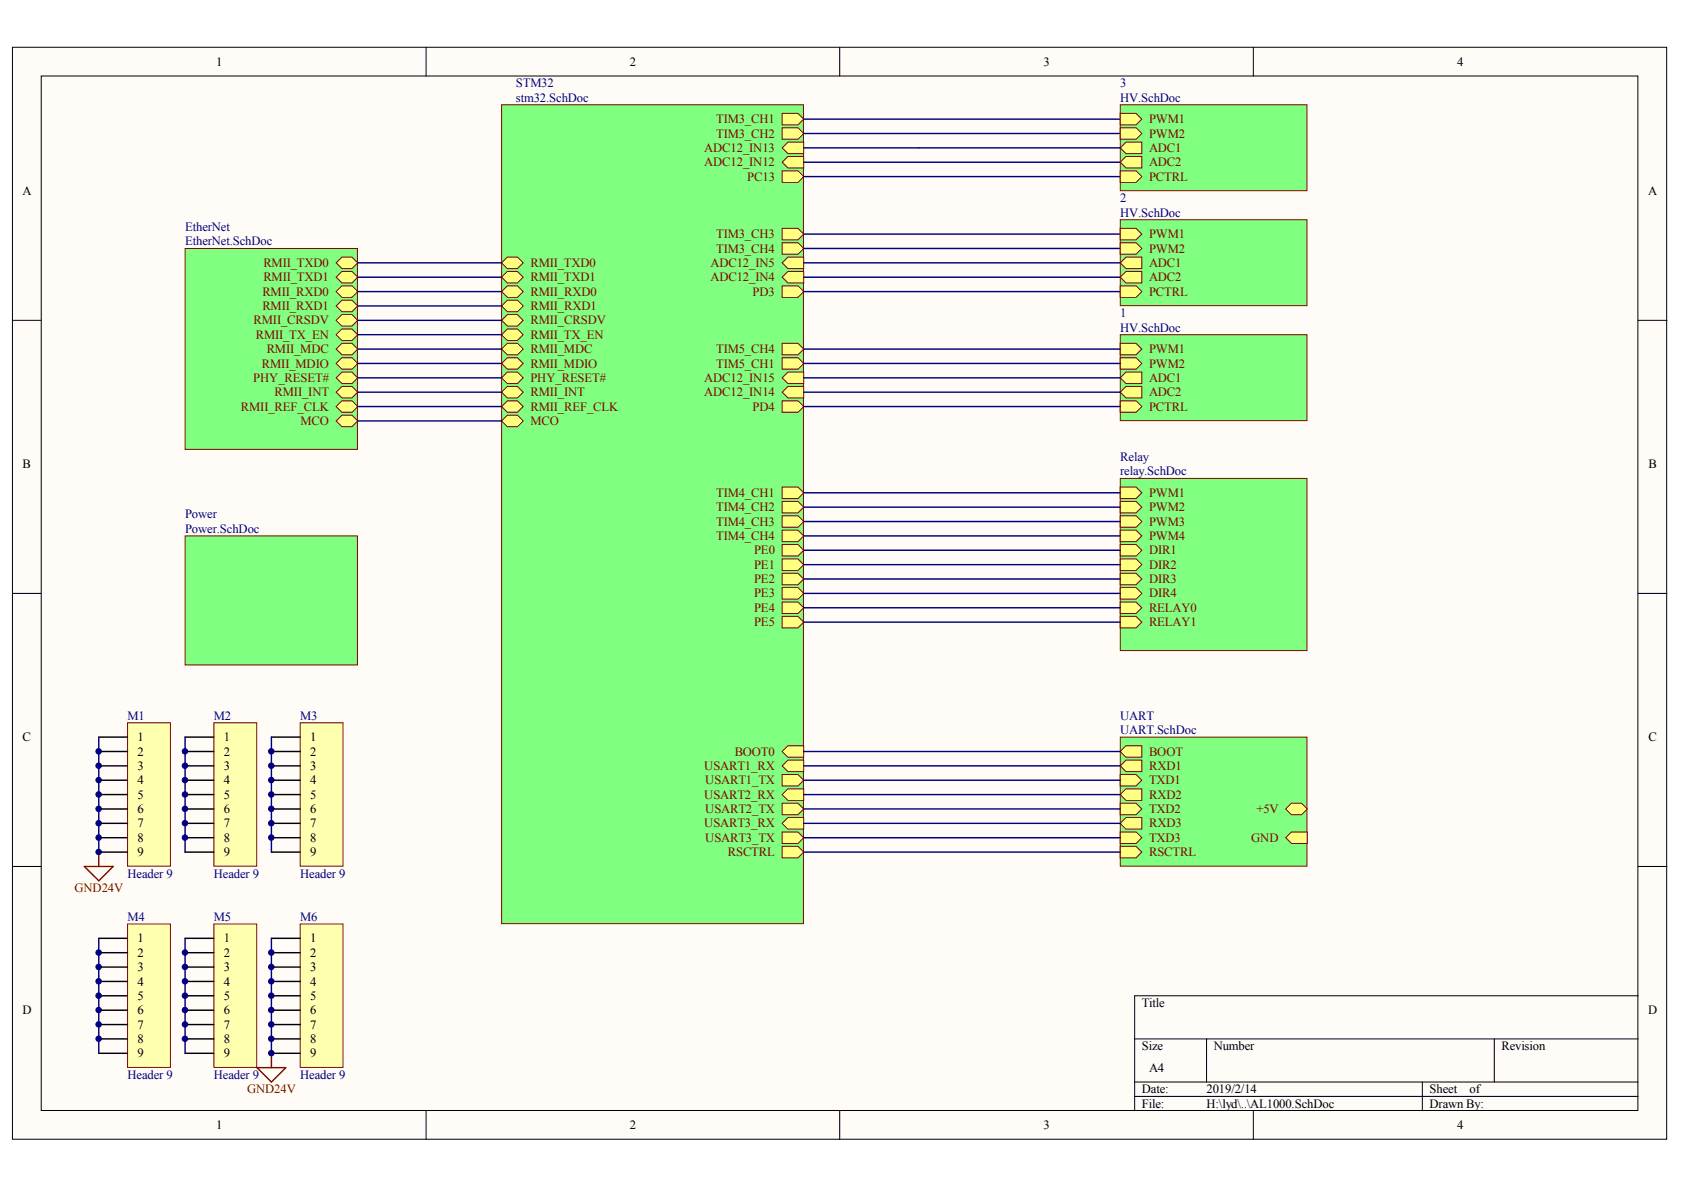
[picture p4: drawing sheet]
<svg xmlns="http://www.w3.org/2000/svg" width="297mm" height="210mm" viewBox="0 0 297 210" stroke-linecap="round" stroke-linejoin="round" font-family="sans-serif">
<defs><g id="words">
<g font-size="2.2">
<text x="38.2" y="11.6">1</text>
<text x="111.1" y="11.6">2</text>
<text x="184.1" y="11.6">3</text>
<text x="257" y="11.6">4</text>
<text x="3.9" y="34.4">A</text>
<text x="290.7" y="34.4">A</text>
<text x="4" y="82.6">B</text>
<text x="290.8" y="82.6">B</text>
<text x="4" y="130.7">C</text>
<text x="24.3" y="130.7">1</text>
<text x="39.5" y="130.7">1</text>
<text x="54.7" y="130.7">1</text>
<text x="290.8" y="130.7">C</text>
<text x="24.3" y="133.3">2</text>
<text x="24.3" y="135.8">3</text>
<text x="39.5" y="133.3">2</text>
<text x="39.5" y="135.8">3</text>
<text x="54.7" y="133.3">2</text>
<text x="54.7" y="135.8">3</text>
<text x="24.3" y="138.3">4</text>
<text x="24.3" y="140.9">5</text>
<text x="24.3" y="143.4">6</text>
<text x="39.5" y="138.3">4</text>
<text x="39.5" y="140.9">5</text>
<text x="39.5" y="143.4">6</text>
<text x="54.7" y="138.3">4</text>
<text x="54.7" y="140.9">5</text>
<text x="54.7" y="143.4">6</text>
<text x="24.3" y="145.9">7</text>
<text x="24.3" y="148.5">8</text>
<text x="39.5" y="145.9">7</text>
<text x="39.5" y="148.5">8</text>
<text x="54.7" y="145.9">7</text>
<text x="54.7" y="148.5">8</text>
<text x="24.3" y="151">9</text>
<text x="39.5" y="151">9</text>
<text x="54.7" y="151">9</text>
<text x="24.3" y="166.2">1</text>
<text x="39.5" y="166.2">1</text>
<text x="54.7" y="166.2">1</text>
<text x="24.3" y="168.8">2</text>
<text x="24.3" y="171.3">3</text>
<text x="24.3" y="173.8">4</text>
<text x="39.5" y="168.8">2</text>
<text x="39.5" y="171.3">3</text>
<text x="39.5" y="173.8">4</text>
<text x="54.7" y="168.8">2</text>
<text x="54.7" y="171.3">3</text>
<text x="54.7" y="173.8">4</text>
<text x="3.9" y="178.9">D</text>
<text x="24.3" y="176.4">5</text>
<text x="24.3" y="178.9">6</text>
<text x="39.5" y="176.4">5</text>
<text x="39.5" y="178.9">6</text>
<text x="54.7" y="176.4">5</text>
<text x="54.7" y="178.9">6</text>
<text x="201.4" y="177.6">Title</text>
<text x="290.7" y="178.9">D</text>
<text x="24.3" y="181.4">7</text>
<text x="24.3" y="184">8</text>
<text x="39.5" y="181.4">7</text>
<text x="39.5" y="184">8</text>
<text x="54.7" y="181.4">7</text>
<text x="54.7" y="184">8</text>
<text x="201.4" y="185.2">Size</text>
<text x="214.1" y="185.2">Number</text>
<text x="264.8" y="185.2">Revision</text>
<text x="24.3" y="186.5">9</text>
<text x="39.5" y="186.5">9</text>
<text x="54.7" y="186.5">9</text>
<text x="202.7" y="189">A4</text>
<text x="201.4" y="192.8">Date:</text>
<text x="201.4" y="195.4">File:</text>
<text x="212.8" y="192.8">2019/2/14</text>
<text x="212.8" y="195.4">H:\lyd\..\AL1000.SchDoc</text>
<text x="252.2" y="192.8">Sheet</text>
<text x="252.2" y="195.4">Drawn By:</text>
<text x="259.2" y="192.8">of</text>
<text x="38.2" y="199.2">1</text>
<text x="111.1" y="199.2">2</text>
<text x="184.1" y="199.2">3</text>
<text x="257" y="199.2">4</text>
</g>
<g font-size="2.2" fill="#000080">
<text x="91" y="15.4">STM32</text>
<text x="91" y="17.9">stm32.SchDoc</text>
<text x="197.6" y="15.4">3</text>
<text x="197.6" y="17.9">HV.SchDoc</text>
<text x="197.6" y="35.7">2</text>
<text x="32.6" y="40.7">EtherNet</text>
<text x="197.6" y="38.2">HV.SchDoc</text>
<text x="32.6" y="43.3">EtherNet.SchDoc</text>
<text x="197.6" y="56">1</text>
<text x="197.6" y="58.5">HV.SchDoc</text>
<text x="197.6" y="81.3">Relay</text>
<text x="197.6" y="83.8">relay.SchDoc</text>
<text x="32.6" y="91.4">Power</text>
<text x="32.6" y="94">Power.SchDoc</text>
<text x="22.5" y="126.9">M1</text>
<text x="37.7" y="126.9">M2</text>
<text x="52.9" y="126.9">M3</text>
<text x="197.6" y="126.9">UART</text>
<text x="197.6" y="129.5">UART.SchDoc</text>
<text x="22.5" y="154.8">Header 9</text>
<text x="37.7" y="154.8">Header 9</text>
<text x="52.9" y="154.8">Header 9</text>
<text x="22.5" y="162.4">M4</text>
<text x="37.7" y="162.4">M5</text>
<text x="52.9" y="162.4">M6</text>
<text x="22.5" y="190.3">Header 9</text>
<text x="37.7" y="190.3">Header 9</text>
<text x="52.9" y="190.3">Header 9</text>
</g>
<g font-size="2.2" fill="#800000">
<text x="126.3" y="21.7">TIM3_CH1</text>
<text x="202.7" y="21.7">PWM1</text>
<text x="124.2" y="29.3">ADC12_IN12</text>
<text x="124.2" y="26.8">ADC12_IN13</text>
<text x="126.3" y="24.3">TIM3_CH2</text>
<text x="202.7" y="26.8">ADC1</text>
<text x="202.7" y="29.3">ADC2</text>
<text x="202.7" y="24.3">PWM2</text>
<text x="131.8" y="31.9">PC13</text>
<text x="202.7" y="31.9">PCTRL</text>
<text x="46.5" y="47.1">RMII_TXD0</text>
<text x="93.6" y="47.1">RMII_TXD0</text>
<text x="125.3" y="47.1">ADC12_IN5</text>
<text x="126.3" y="42">TIM3_CH3</text>
<text x="126.3" y="44.5">TIM3_CH4</text>
<text x="202.7" y="47.1">ADC1</text>
<text x="202.7" y="42">PWM1</text>
<text x="202.7" y="44.5">PWM2</text>
<text x="46.3" y="52.2">RMII_RXD0</text>
<text x="46.5" y="49.6">RMII_TXD1</text>
<text x="93.6" y="49.6">RMII_TXD1</text>
<text x="93.6" y="52.2">RMII_RXD0</text>
<text x="125.3" y="49.6">ADC12_IN4</text>
<text x="132.8" y="52.2">PD3</text>
<text x="202.7" y="49.6">ADC2</text>
<text x="202.7" y="52.2">PCTRL</text>
<text x="44.7" y="57.2">RMII_CRSDV</text>
<text x="45.1" y="59.8">RMII_TX_EN</text>
<text x="46.3" y="54.7">RMII_RXD1</text>
<text x="93.6" y="54.7">RMII_RXD1</text>
<text x="93.6" y="57.2">RMII_CRSDV</text>
<text x="93.6" y="59.8">RMII_TX_EN</text>
<text x="46.2" y="64.8">RMII_MDIO</text>
<text x="47" y="62.3">RMII_MDC</text>
<text x="93.6" y="62.3">RMII_MDC</text>
<text x="93.6" y="64.8">RMII_MDIO</text>
<text x="126.3" y="64.8">TIM5_CH1</text>
<text x="126.3" y="62.3">TIM5_CH4</text>
<text x="202.7" y="62.3">PWM1</text>
<text x="202.7" y="64.8">PWM2</text>
<text x="44.7" y="67.4">PHY_RESET#</text>
<text x="48.4" y="69.9">RMII_INT</text>
<text x="93.6" y="67.4">PHY_RESET#</text>
<text x="93.6" y="69.9">RMII_INT</text>
<text x="124.2" y="69.9">ADC12_IN14</text>
<text x="124.2" y="67.4">ADC12_IN15</text>
<text x="202.7" y="67.4">ADC1</text>
<text x="202.7" y="69.9">ADC2</text>
<text x="42.5" y="72.4">RMII_REF_CLK</text>
<text x="53" y="75">MCO</text>
<text x="93.6" y="72.4">RMII_REF_CLK</text>
<text x="93.6" y="75">MCO</text>
<text x="132.8" y="72.4">PD4</text>
<text x="202.7" y="72.4">PCTRL</text>
<text x="126.3" y="87.6">TIM4_CH1</text>
<text x="202.7" y="87.6">PWM1</text>
<text x="126.3" y="90.2">TIM4_CH2</text>
<text x="126.3" y="92.7">TIM4_CH3</text>
<text x="126.3" y="95.2">TIM4_CH4</text>
<text x="202.7" y="90.2">PWM2</text>
<text x="202.7" y="92.7">PWM3</text>
<text x="202.7" y="95.2">PWM4</text>
<text x="133" y="97.8">PE0</text>
<text x="133" y="100.3">PE1</text>
<text x="202.7" y="100.3">DIR2</text>
<text x="202.7" y="97.8">DIR1</text>
<text x="133" y="102.9">PE2</text>
<text x="133" y="105.4">PE3</text>
<text x="133" y="107.9">PE4</text>
<text x="202.7" y="102.9">DIR3</text>
<text x="202.7" y="105.4">DIR4</text>
<text x="202.7" y="107.9">RELAY0</text>
<text x="133" y="110.5">PE5</text>
<text x="202.7" y="110.5">RELAY1</text>
<text x="124.2" y="135.8">USART1_RX</text>
<text x="129.6" y="133.3">BOOT0</text>
<text x="202.7" y="133.3">BOOT</text>
<text x="202.7" y="135.8">RXD1</text>
<text x="124.2" y="140.9">USART2_RX</text>
<text x="124.4" y="138.3">USART1_TX</text>
<text x="124.4" y="143.4">USART2_TX</text>
<text x="202.7" y="138.3">TXD1</text>
<text x="202.7" y="140.9">RXD2</text>
<text x="202.7" y="143.4">TXD2</text>
<text x="221.6" y="143.4">+5V</text>
<text x="124.2" y="145.9">USART3_RX</text>
<text x="124.4" y="148.5">USART3_TX</text>
<text x="202.7" y="145.9">RXD3</text>
<text x="202.7" y="148.5">TXD3</text>
<text x="220.7" y="148.5">GND</text>
<text x="128.4" y="151">RSCTRL</text>
<text x="202.7" y="151">RSCTRL</text>
<text x="13.1" y="157.4">GND24V</text>
<text x="43.6" y="192.8">GND24V</text>
</g>
</g></defs>
<g fill="#fffcf8" stroke="#000" stroke-width=".18">
<path d="M2.2 8.3h291.8v192.6h-291.8z"/>
<path d="M7.3 13.4h281.6v182.5h-281.6z"/>
</g>
<g fill="none" stroke="#000" stroke-width=".18">
<path d="M75.2 8.3v5.1M148.1 8.3v5.1M221.1 8.3v5.1M2.2 56.5h5.1M289 56.5h5M2.2 104.7h5.1M289 104.7h5M2.2 152.8h5.1M289 152.8h5M289 175.6h-88.9v20.3M75.2 195.9v5.1M148.1 195.9v5.1"/>
<path d="M200.1 183.3h88.9M200.1 190.9h88.9M200.1 193.4h88.9M212.8 183.3v7.6M221.1 195.9v5.1M250.9 190.9v5M263.6 183.3v7.6"/>
</g>
<path d="M88.5 18.5h53.2v144.4h-53.2z" fill="#80ff80" stroke="#800000" stroke-width=".18"/>
<g fill="#ffff80" stroke="#800000" stroke-width=".18">
<path d="M138 20h2.8l1 1-1 1h-2.8z" fill-rule="evenodd"/>
<path d="M138 22.5h2.8l1 1-1 1.1h-2.8z" fill-rule="evenodd"/>
<path d="M138 40.3h2.8l1 1-1 1h-2.8z" fill-rule="evenodd"/>
<path d="M138 42.8h2.8l1 1-1 1h-2.8z" fill-rule="evenodd"/>
<path d="M138 28.6l1-1h2.8v2h-2.8z" fill-rule="evenodd"/>
<path d="M138 26.1l1-1h2.8v2h-2.8z" fill-rule="evenodd"/>
<path d="M138 69.2l1-1h2.8v2h-2.8z" fill-rule="evenodd"/>
<path d="M138 66.6l1-1h2.8v2.1h-2.8z" fill-rule="evenodd"/>
<path d="M138 50.4h2.8l1 1-1 1h-2.8z" fill-rule="evenodd"/>
<path d="M138 70.7h2.8l1 1-1 1h-2.8z" fill-rule="evenodd"/>
<path d="M88.5 46.4l1-1.1h1.8l1 1.1-1 1h-1.8z" fill-rule="evenodd"/>
<path d="M88.5 48.9l1-1h1.8l1 1-1 1h-1.8z" fill-rule="evenodd"/>
<path d="M88.5 51.4l1-1h1.8l1 1-1 1h-1.8z" fill-rule="evenodd"/>
<path d="M88.5 54l1-1h1.8l1 1-1 1h-1.8z" fill-rule="evenodd"/>
<path d="M88.5 56.5l1-1h1.8l1 1-1 1h-1.8z" fill-rule="evenodd"/>
<path d="M88.5 59l1-1h1.8l1 1-1 1.1h-1.8z" fill-rule="evenodd"/>
<path d="M88.5 61.6l1-1h1.8l1 1-1 1h-1.8z" fill-rule="evenodd"/>
<path d="M88.5 64.1l1-1h1.8l1 1-1 1h-1.8z" fill-rule="evenodd"/>
<path d="M88.5 66.6l1-1h1.8l1 1-1 1.1h-1.8z" fill-rule="evenodd"/>
<path d="M88.5 69.2l1-1h1.8l1 1-1 1h-1.8z" fill-rule="evenodd"/>
<path d="M88.5 71.7l1-1h1.8l1 1-1 1h-1.8z" fill-rule="evenodd"/>
<path d="M88.5 74.2l1-1h1.8l1 1-1 1.1h-1.8z" fill-rule="evenodd"/>
<path d="M138 136.6h2.8l1 1-1 1h-2.8z" fill-rule="evenodd"/>
<path d="M138 135.1l1-1h2.8v2h-2.8z" fill-rule="evenodd"/>
<path d="M138 141.7h2.8l1 1-1 1h-2.8z" fill-rule="evenodd"/>
<path d="M138 146.8h2.8l1 1-1 1h-2.8z" fill-rule="evenodd"/>
<path d="M138 140.2l1-1.1h2.8v2.1h-2.8z" fill-rule="evenodd"/>
<path d="M138 145.2l1-1h2.8v2h-2.8z" fill-rule="evenodd"/>
<path d="M138 149.3h2.8l1 1-1 1h-2.8z" fill-rule="evenodd"/>
<path d="M138 132.6l1-1.1h2.8v2.1h-2.8z" fill-rule="evenodd"/>
<path d="M138 85.9h2.8l1 1-1 1h-2.8z" fill-rule="evenodd"/>
<path d="M138 88.4h2.8l1 1.1-1 1h-2.8z" fill-rule="evenodd"/>
<path d="M138 91h2.8l1 1-1 1h-2.8z" fill-rule="evenodd"/>
<path d="M138 93.5h2.8l1 1-1 1h-2.8z" fill-rule="evenodd"/>
<path d="M138 96h2.8l1 1.1-1 1h-2.8z" fill-rule="evenodd"/>
<path d="M138 98.6h2.8l1 1-1 1h-2.8z" fill-rule="evenodd"/>
<path d="M138 101.1h2.8l1 1-1 1h-2.8z" fill-rule="evenodd"/>
<path d="M138 103.7h2.8l1 1-1 1h-2.8z" fill-rule="evenodd"/>
<path d="M138 63.1h2.8l1 1-1 1h-2.8z" fill-rule="evenodd"/>
<path d="M138 60.6h2.8l1 1-1 1h-2.8z" fill-rule="evenodd"/>
<path d="M138 48.9l1-1h2.8v2h-2.8z" fill-rule="evenodd"/>
<path d="M138 46.4l1-1.1h2.8v2.1h-2.8z" fill-rule="evenodd"/>
<path d="M138 30.1h2.8l1 1.1-1 1h-2.8z" fill-rule="evenodd"/>
<path d="M138 106.2h2.8l1 1-1 1h-2.8z" fill-rule="evenodd"/>
<path d="M138 108.7h2.8l1 1-1 1.1h-2.8z" fill-rule="evenodd"/>
</g>
<path d="M197.6 59h32.9v15.2h-32.9z" fill="#80ff80" stroke="#800000" stroke-width=".18"/>
<g fill="#ffff80" stroke="#800000" stroke-width=".18">
<path d="M197.6 66.6l1-1h2.8v2.1h-2.8z" fill-rule="evenodd"/>
<path d="M197.6 69.2l1-1h2.8v2h-2.8z" fill-rule="evenodd"/>
<path d="M197.6 60.6h2.8l1 1-1 1h-2.8z" fill-rule="evenodd"/>
<path d="M197.6 63.1h2.8l1 1-1 1h-2.8z" fill-rule="evenodd"/>
<path d="M197.6 70.7h2.8l1 1-1 1h-2.8z" fill-rule="evenodd"/>
</g>
<path d="M197.6 84.4h32.9v30.4h-32.9z" fill="#80ff80" stroke="#800000" stroke-width=".18"/>
<g fill="#ffff80" stroke="#800000" stroke-width=".18">
<path d="M197.6 98.6h2.8l1 1-1 1h-2.8z" fill-rule="evenodd"/>
<path d="M197.6 96h2.8l1 1.1-1 1h-2.8z" fill-rule="evenodd"/>
<path d="M197.6 85.9h2.8l1 1-1 1h-2.8z" fill-rule="evenodd"/>
<path d="M197.6 88.4h2.8l1 1.1-1 1h-2.8z" fill-rule="evenodd"/>
<path d="M197.6 91h2.8l1 1-1 1h-2.8z" fill-rule="evenodd"/>
<path d="M197.6 93.5h2.8l1 1-1 1h-2.8z" fill-rule="evenodd"/>
<path d="M197.6 101.1h2.8l1 1-1 1h-2.8z" fill-rule="evenodd"/>
<path d="M197.6 103.7h2.8l1 1-1 1h-2.8z" fill-rule="evenodd"/>
<path d="M197.6 106.2h2.8l1 1-1 1h-2.8z" fill-rule="evenodd"/>
<path d="M197.6 108.7h2.8l1 1-1 1.1h-2.8z" fill-rule="evenodd"/>
</g>
<path d="M197.6 130h32.9v22.8h-32.9z" fill="#80ff80" stroke="#800000" stroke-width=".18"/>
<g fill="#ffff80" stroke="#800000" stroke-width=".18">
<path d="M197.6 132.6l1-1.1h2.8v2.1h-2.8z" fill-rule="evenodd"/>
<path d="M197.6 135.1l1-1h2.8v2h-2.8z" fill-rule="evenodd"/>
<path d="M197.6 136.6h2.8l1 1-1 1h-2.8z" fill-rule="evenodd"/>
<path d="M197.6 140.2l1-1.1h2.8v2.1h-2.8z" fill-rule="evenodd"/>
<path d="M197.6 141.7h2.8l1 1-1 1h-2.8z" fill-rule="evenodd"/>
<path d="M197.6 145.2l1-1h2.8v2h-2.8z" fill-rule="evenodd"/>
<path d="M197.6 146.8h2.8l1 1-1 1h-2.8z" fill-rule="evenodd"/>
<path d="M226.8 147.8l1-1h2.8v2h-2.8z" fill-rule="evenodd"/>
<path d="M226.8 142.7l1-1h1.8l1 1-1 1h-1.8z" fill-rule="evenodd"/>
<path d="M197.6 149.3h2.8l1 1-1 1h-2.8z" fill-rule="evenodd"/>
</g>
<path d="M32.6 43.8h30.5v35.5h-30.5z" fill="#80ff80" stroke="#800000" stroke-width=".18"/>
<g fill="#ffff80" stroke="#800000" stroke-width=".18">
<path d="M59.3 46.4l1-1.1h1.8l1 1.1-1 1h-1.8z" fill-rule="evenodd"/>
<path d="M59.3 48.9l1-1h1.8l1 1-1 1h-1.8z" fill-rule="evenodd"/>
<path d="M59.3 51.4l1-1h1.8l1 1-1 1h-1.8z" fill-rule="evenodd"/>
<path d="M59.3 54l1-1h1.8l1 1-1 1h-1.8z" fill-rule="evenodd"/>
<path d="M59.3 56.5l1-1h1.8l1 1-1 1h-1.8z" fill-rule="evenodd"/>
<path d="M59.3 59l1-1h1.8l1 1-1 1.1h-1.8z" fill-rule="evenodd"/>
<path d="M59.3 61.6l1-1h1.8l1 1-1 1h-1.8z" fill-rule="evenodd"/>
<path d="M59.3 64.1l1-1h1.8l1 1-1 1h-1.8z" fill-rule="evenodd"/>
<path d="M59.3 66.6l1-1h1.8l1 1-1 1.1h-1.8z" fill-rule="evenodd"/>
<path d="M59.3 69.2l1-1h1.8l1 1-1 1h-1.8z" fill-rule="evenodd"/>
<path d="M59.3 71.7l1-1h1.8l1 1-1 1h-1.8z" fill-rule="evenodd"/>
<path d="M59.3 74.2l1-1h1.8l1 1-1 1.1h-1.8z" fill-rule="evenodd"/>
</g>
<path d="M32.6 94.5h30.5v22.8h-30.5z" fill="#80ff80" stroke="#800000" stroke-width=".18"/>
<path d="M22.5 127.5h7.6v25.3h-7.6z" fill="#ffffb0" stroke="#800000" stroke-width=".18"/>
<path d="M17.4 130h5.1M17.4 132.6h5.1M17.4 135.1h5.1M17.4 137.6h5.1M17.4 140.2h5.1M17.4 142.7h5.1M17.4 145.2h5.1M17.4 147.8h5.1M17.4 150.3h5.1" fill="none" stroke="#000" stroke-width=".25"/>
<path d="M37.7 127.5h7.6v25.3h-7.6z" fill="#ffffb0" stroke="#800000" stroke-width=".18"/>
<path d="M32.6 130h5.1M32.6 132.6h5.1M32.6 135.1h5.1M32.6 137.6h5.1M32.6 140.2h5.1M32.6 142.7h5.1M32.6 145.2h5.1M32.6 147.8h5.1M32.6 150.3h5.1" fill="none" stroke="#000" stroke-width=".25"/>
<path d="M52.9 127.5h7.6v25.3h-7.6z" fill="#ffffb0" stroke="#800000" stroke-width=".18"/>
<path d="M47.9 130h5M47.9 132.6h5M47.9 135.1h5M47.9 137.6h5M47.9 140.2h5M47.9 142.7h5M47.9 145.2h5M47.9 147.8h5M47.9 150.3h5" fill="none" stroke="#000" stroke-width=".25"/>
<path d="M22.5 163h7.6v25.3h-7.6z" fill="#ffffb0" stroke="#800000" stroke-width=".18"/>
<path d="M17.4 165.5h5.1M17.4 168h5.1M17.4 170.6h5.1M17.4 173.1h5.1M17.4 175.6h5.1M17.4 178.2h5.1M17.4 180.7h5.1M17.4 183.3h5.1M17.4 185.8h5.1" fill="none" stroke="#000" stroke-width=".25"/>
<path d="M37.7 163h7.6v25.3h-7.6z" fill="#ffffb0" stroke="#800000" stroke-width=".18"/>
<path d="M32.6 165.5h5.1M32.6 168h5.1M32.6 170.6h5.1M32.6 173.1h5.1M32.6 175.6h5.1M32.6 178.2h5.1M32.6 180.7h5.1M32.6 183.3h5.1M32.6 185.8h5.1" fill="none" stroke="#000" stroke-width=".25"/>
<path d="M52.9 163h7.6v25.3h-7.6z" fill="#ffffb0" stroke="#800000" stroke-width=".18"/>
<path d="M47.9 165.5h5M47.9 168h5M47.9 170.6h5M47.9 173.1h5M47.9 175.6h5M47.9 178.2h5M47.9 180.7h5M47.9 183.3h5M47.9 185.8h5" fill="none" stroke="#000" stroke-width=".25"/>
<path d="M14.9 152.8h5.1l-2.6 2.6zM17.4 150.3v2.5" fill="none" stroke="#800000" stroke-width=".25"/>
<g fill="none" stroke="#000080" stroke-width=".25">
<path d="M141.8 28.6h55.8M141.8 23.5h55.8M141.8 21h55.8M141.8 31.2h55.8M63.1 46.4h25.4M63.1 48.9h25.4M63.1 51.4h25.4M63.1 54h25.4M63.1 56.5h25.4M63.1 59h25.4M141.8 43.8h55.8M141.8 41.3h55.8"/>
<path d="M141.8 46.4h55.8M141.8 48.9h55.8M141.8 51.4h55.8M63.1 61.6h25.4M63.1 64.1h25.4M63.1 66.6h25.4M63.1 69.2h25.4M63.1 71.7h25.4M63.1 74.2h25.4M141.8 61.6h55.8M141.8 64.1h55.8M141.8 66.6h55.8"/>
<path d="M141.8 69.2h55.8M141.8 86.9h55.8M141.8 89.5h55.8M141.8 92h55.8M141.8 94.5h55.8M141.8 97.1h55.8M141.8 99.6h55.8M141.8 102.1h55.8M141.8 104.7h55.8M17.4 130v20.3M32.6 130v20.3M47.9 130v20.3"/>
<path d="M141.8 135.1h55.8M141.8 137.6h55.8M141.8 132.6h55.8M141.8 140.2h55.8M141.8 142.7h55.8M141.8 145.2h55.8M141.8 147.8h55.8M141.8 150.3h55.8M17.4 165.5v20.3M32.6 165.5v20.3M47.9 165.5v20.3"/>
</g>
<path d="M197.6 18.5h32.9v15.1h-32.9z" fill="#80ff80" stroke="#800000" stroke-width=".18"/>
<g fill="#ffff80" stroke="#800000" stroke-width=".18">
<path d="M197.6 26.1l1-1h2.8v2h-2.8z" fill-rule="evenodd"/>
<path d="M197.6 28.6l1-1h2.8v2h-2.8z" fill-rule="evenodd"/>
<path d="M197.6 20h2.8l1 1-1 1h-2.8z" fill-rule="evenodd"/>
<path d="M197.6 22.5h2.8l1 1-1 1.1h-2.8z" fill-rule="evenodd"/>
<path d="M197.6 30.1h2.8l1 1.1-1 1h-2.8z" fill-rule="evenodd"/>
</g>
<path d="M197.6 38.8h32.9v15.1h-32.9z" fill="#80ff80" stroke="#800000" stroke-width=".18"/>
<g fill="#ffff80" stroke="#800000" stroke-width=".18">
<path d="M197.6 46.4l1-1.1h2.8v2.1h-2.8z" fill-rule="evenodd"/>
<path d="M197.6 48.9l1-1h2.8v2h-2.8z" fill-rule="evenodd"/>
<path d="M197.6 40.3h2.8l1 1-1 1h-2.8z" fill-rule="evenodd"/>
<path d="M197.6 42.8h2.8l1 1-1 1h-2.8z" fill-rule="evenodd"/>
<path d="M197.6 50.4h2.8l1 1-1 1h-2.8z" fill-rule="evenodd"/>
</g>
<path d="M141.8 26.1h55.8M141.8 71.7h55.8M141.8 107.2h55.8M141.8 109.7h55.8" fill="none" stroke="#000080" stroke-width=".25"/>
<path d="M45.3 188.3h5.1l-2.5 2.6zM47.9 185.8v2.5" fill="none" stroke="#800000" stroke-width=".25"/>
<g fill="#000080" stroke="#000080" stroke-width=".18">
<circle cx="17.4" cy="183.2" r=".48"/>
<circle cx="17.4" cy="180.7" r=".48"/>
<circle cx="17.4" cy="178.2" r=".48"/>
<circle cx="17.4" cy="175.6" r=".48"/>
<circle cx="17.4" cy="173.1" r=".48"/>
<circle cx="17.4" cy="170.6" r=".48"/>
<circle cx="17.4" cy="168" r=".48"/>
<circle cx="17.4" cy="150.3" r=".48"/>
<circle cx="17.4" cy="147.7" r=".48"/>
<circle cx="17.4" cy="145.2" r=".48"/>
<circle cx="17.4" cy="142.7" r=".48"/>
<circle cx="17.4" cy="140.1" r=".48"/>
<circle cx="17.4" cy="137.6" r=".48"/>
<circle cx="17.4" cy="135.1" r=".48"/>
<circle cx="17.4" cy="132.5" r=".48"/>
<circle cx="32.6" cy="183.2" r=".48"/>
<circle cx="32.6" cy="180.7" r=".48"/>
<circle cx="32.6" cy="178.2" r=".48"/>
<circle cx="32.6" cy="175.6" r=".48"/>
<circle cx="32.6" cy="173.1" r=".48"/>
<circle cx="32.6" cy="170.6" r=".48"/>
<circle cx="32.6" cy="168" r=".48"/>
<circle cx="32.6" cy="147.7" r=".48"/>
<circle cx="32.6" cy="145.2" r=".48"/>
<circle cx="32.6" cy="142.7" r=".48"/>
<circle cx="32.6" cy="140.1" r=".48"/>
<circle cx="32.6" cy="137.6" r=".48"/>
<circle cx="32.6" cy="135.1" r=".48"/>
<circle cx="32.6" cy="132.5" r=".48"/>
<circle cx="47.8" cy="185.8" r=".48"/>
<circle cx="47.8" cy="183.2" r=".48"/>
<circle cx="47.8" cy="180.7" r=".48"/>
<circle cx="47.8" cy="178.2" r=".48"/>
<circle cx="47.8" cy="175.6" r=".48"/>
<circle cx="47.8" cy="173.1" r=".48"/>
<circle cx="47.8" cy="170.6" r=".48"/>
<circle cx="47.8" cy="168" r=".48"/>
<circle cx="47.8" cy="147.7" r=".48"/>
<circle cx="47.8" cy="145.2" r=".48"/>
<circle cx="47.8" cy="142.7" r=".48"/>
<circle cx="47.8" cy="140.1" r=".48"/>
<circle cx="47.8" cy="137.6" r=".48"/>
<circle cx="47.8" cy="135.1" r=".48"/>
<circle cx="47.8" cy="132.5" r=".48"/>
</g>
<use href="#words"/>
</svg>
